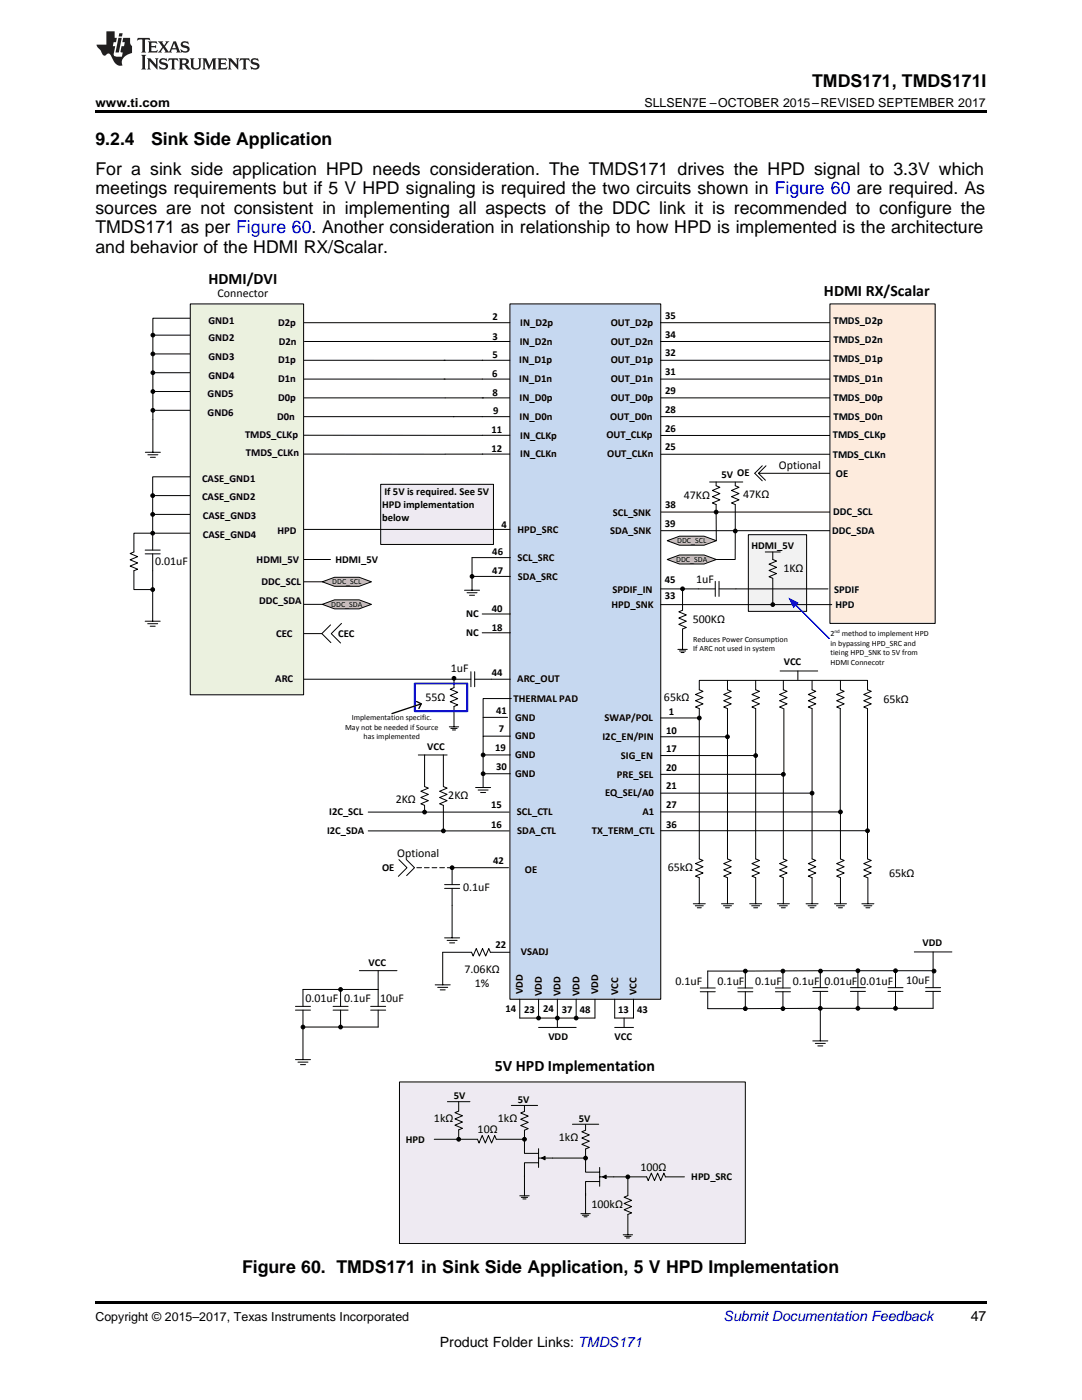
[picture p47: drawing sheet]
<svg xmlns="http://www.w3.org/2000/svg" width="216mm" height="279mm" viewBox="0 0 216 279" stroke-linecap="round" stroke-linejoin="round" font-family="sans-serif">
<defs><g id="words">
<g font-size="3.5">
<text x="162.1" y="17.3">TMDS171, TMDS171I</text>
<text x="19" y="28.9">9.2.4</text>
<text x="30.1" y="28.9">Sink Side Application</text>
<text x="19" y="34.9">For a sink side application HPD needs consideration. The TMDS171 drives the HPD signal to 3.3V which</text>
<text x="19" y="38.8">meetings requirements but if 5 V HPD signaling is required the two circuits shown in Figure 60 are required. As</text>
<text x="19" y="42.7">sources are not consistent in implementing all aspects of the DDC link it is recommended to configure the</text>
<text x="19" y="46.5">TMDS171 as per Figure 60. Another consideration in relationship to how HPD is implemented is the architecture</text>
<text x="19" y="50.4">and behavior of the HDMI RX/Scalar.</text>
<text x="48.3" y="254">Figure 60. TMDS171 in Sink Side Application, 5 V HPD Implementation</text>
</g>
<g font-size="3.2">
<text x="41.6" y="56.7">HDMI/DVI</text>
<text x="164.4" y="59">HDMI RX/Scalar</text>
<text x="98.7" y="213.8">5V HPD Implementation</text>
</g>
<text font-size="2.8" fill="#0000c8" x="144.4" y="263.6">Submit Documentation Feedback</text>
<g font-size="2.8">
<text x="193.7" y="263.6">47</text>
<text x="87.8" y="268.9">Product Folder Links: TMDS171</text>
</g>
<g font-size="2.5">
<text x="19" y="21.4">www.ti.com</text>
<text x="128.6" y="21.4">SLLSEN7E –OCTOBER 2015–REVISED SEPTEMBER 2017</text>
<text x="19" y="263.6">Copyright © 2015–2017, Texas Instruments Incorporated</text>
</g>
<g font-size="2.4">
<text x="43.4" y="59.3">Connector</text>
<text x="155.4" y="93.6">Optional</text>
<text x="136.4" y="99.5">47&lt;Q</text>
<text x="148.3" y="99.5">47&lt;Q</text>
<text x="30.9" y="112.7">0.01uF</text>
<text x="138.9" y="116.3">1uF</text>
<text x="156.3" y="114.1">1&lt;Q</text>
<text x="138.2" y="124.3">500&lt;Q</text>
<text x="89.9" y="134.2">1uF</text>
<text x="84.9" y="139.8">55Q</text>
<text x="132.5" y="139.9">65lQ</text>
<text x="176.3" y="140.4">65lQ</text>
<text x="79" y="160.3">2&lt;Q</text>
<text x="89.5" y="159.5">2&lt;Q</text>
<text x="79.3" y="171.1">Optional</text>
<text x="133.2" y="173.9">65lQ</text>
<text x="92.4" y="177.8">0.1uF</text>
<text x="177.4" y="174.9">65lQ</text>
<text x="92.7" y="194.1">7.06&lt;Q</text>
<text x="94.8" y="196.9">1%</text>
<text x="134.8" y="196.6">0.1uF</text>
<text x="143.2" y="196.6">0.1uF</text>
<text x="150.7" y="196.6">0.1uF</text>
<text x="158.2" y="196.6">0.1uF</text>
<text x="164.5" y="196.6">0.01uF</text>
<text x="171.6" y="196.6">0.01uF</text>
<text x="180.8" y="196.3">10uF</text>
<text x="60.9" y="200">0.01uF</text>
<text x="68.7" y="200">0.1uF</text>
<text x="75.8" y="200">10uF</text>
<text x="86.6" y="223.9">1lQ</text>
<text x="95.3" y="226">10Q</text>
<text x="99.3" y="223.9">1lQ</text>
<text x="111.5" y="227.7">1lQ</text>
<text x="127.8" y="233.7">100Q</text>
<text x="118" y="241">100lQ</text>
</g>
<g font-size="2.1">
<text x="41.6" y="64.7">GND1</text>
<text x="55.5" y="65">D2p</text>
<text x="98.3" y="63.9">2</text>
<text x="103.8" y="65">IN_D2p</text>
<text x="121.9" y="65">OUT_D2p</text>
<text x="132.7" y="63.7">35</text>
<text x="166.3" y="64.7">TMDS_D2p</text>
<text x="41.6" y="71.8">GND3</text>
<text x="41.6" y="68">GND2</text>
<text x="55.6" y="68.8">D2n</text>
<text x="98.3" y="67.8">3</text>
<text x="98.3" y="71.4">5</text>
<text x="103.7" y="68.8">IN_D2n</text>
<text x="121.9" y="68.8">OUT_D2n</text>
<text x="132.7" y="71.1">32</text>
<text x="132.7" y="67.5">34</text>
<text x="166.3" y="68.4">TMDS_D2n</text>
<text x="41.6" y="75.5">GND4</text>
<text x="55.5" y="72.5">D1p</text>
<text x="55.5" y="76.3">D1n</text>
<text x="98.2" y="75.2">6</text>
<text x="103.6" y="72.5">IN_D1p</text>
<text x="103.6" y="76.3">IN_D1n</text>
<text x="121.9" y="76.3">OUT_D1n</text>
<text x="121.9" y="72.5">OUT_D1p</text>
<text x="132.7" y="74.8">31</text>
<text x="166.3" y="72.2">TMDS_D1p</text>
<text x="166.3" y="76.2">TMDS_D1n</text>
<text x="41.4" y="83.1">GND6</text>
<text x="41.4" y="79.3">GND5</text>
<text x="55.3" y="83.7">D0n</text>
<text x="55.5" y="80">D0p</text>
<text x="98.3" y="79">8</text>
<text x="98.4" y="82.7">9</text>
<text x="103.7" y="80">IN_D0p</text>
<text x="103.7" y="83.8">IN_D0n</text>
<text x="121.7" y="83.7">OUT_D0n</text>
<text x="121.9" y="80">OUT_D0p</text>
<text x="132.7" y="82.4">28</text>
<text x="132.7" y="78.6">29</text>
<text x="166.3" y="80">TMDS_D0p</text>
<text x="166.3" y="83.7">TMDS_D0n</text>
<text x="48.9" y="87.5">TMDS_CLKp</text>
<text x="98" y="86.5">11</text>
<text x="103.8" y="87.5">IN_CLKp</text>
<text x="121" y="87.5">OUT_CLKp</text>
<text x="132.7" y="89.9">25</text>
<text x="132.7" y="86.2">26</text>
<text x="166.2" y="87.5">TMDS_CLKp</text>
<text x="49.1" y="91">TMDS_CLKn</text>
<text x="98" y="90.2">12</text>
<text x="103.8" y="91.3">IN_CLKn</text>
<text x="121.2" y="91.3">OUT_CLKn</text>
<text x="144" y="95.3">5V OE</text>
<text x="166.2" y="91.4">TMDS_CLKn</text>
<text x="166.8" y="95.2">OE</text>
<text x="40.3" y="96.1">CASE_GND1</text>
<text x="40.3" y="99.9">CASE_GND2</text>
<text x="76.2" y="101.4">HPD implementation</text>
<text x="76.7" y="98.8">If 5V is required. See 5V</text>
<text x="132.7" y="101.4">38</text>
<text x="40.5" y="103.6">CASE_GND3</text>
<text x="40.5" y="107.4">CASE_GND4</text>
<text x="55.4" y="106.6">HPD</text>
<text x="76.2" y="103.9">below</text>
<text x="100.1" y="105.3">4</text>
<text x="103.3" y="106.4">HPD_SRC</text>
<text x="121.7" y="106.6">SDA_SNK</text>
<text x="122.3" y="102.9">SCL_SNK</text>
<text x="132.6" y="105.2">39</text>
<text x="166.1" y="106.5">DDC_SDA</text>
<text x="166.2" y="102.8">DDC_SCL</text>
<text x="51.2" y="112.3">HDMI_5V</text>
<text x="67" y="112.3">HDMI_5V</text>
<text x="98.2" y="110.8">46</text>
<text x="103.3" y="111.9">SCL_SRC</text>
<text x="150" y="109.6">HDMI_5V</text>
<text x="52.2" y="116.8">DDC_SCL</text>
<text x="98.2" y="114.6">47</text>
<text x="103.3" y="115.7">SDA_SRC</text>
<text x="122.2" y="118.3">SPDIF_IN</text>
<text x="132.6" y="119.5">33</text>
<text x="132.6" y="116.4">45</text>
<text x="166.5" y="118.3">SPDIF</text>
<text x="51.7" y="120.5">DDC_SDA</text>
<text x="93" y="123.2">NC</text>
<text x="98.1" y="125.9">18</text>
<text x="98.1" y="122.1">40</text>
<text x="122" y="121.3">HPD_SNK</text>
<text x="166.7" y="121.3">HPD</text>
<text x="55.1" y="127.1">CEC</text>
<text x="67.5" y="127.1">CEC</text>
<text x="93" y="127">NC</text>
<text x="54.9" y="136.2">ARC</text>
<text x="98.1" y="134.9">44</text>
<text x="103.2" y="136.2">ARC_OUT</text>
<text x="156.4" y="132.6">VCC</text>
<text x="99" y="142.4">41</text>
<text x="102.5" y="140">THERMAL PAD</text>
<text x="102.8" y="143.8">GND</text>
<text x="120.6" y="143.9">SWAP/POL</text>
<text x="133.5" y="142.7">1</text>
<text x="85.3" y="149.7">VCC</text>
<text x="98.8" y="149.9">19</text>
<text x="99.5" y="146.2">7</text>
<text x="102.8" y="147.6">GND</text>
<text x="120.2" y="147.7">I2C_EN/PIN</text>
<text x="132.9" y="146.4">10</text>
<text x="99" y="153.7">30</text>
<text x="102.8" y="151.3">GND</text>
<text x="102.8" y="155.1">GND</text>
<text x="123.1" y="155.2">PRE_SEL</text>
<text x="123.9" y="151.4">SIG_EN</text>
<text x="132.9" y="150.1">17</text>
<text x="132.9" y="153.8">20</text>
<text x="98" y="161.2">15</text>
<text x="120.7" y="158.9">EQ_SEL/A0</text>
<text x="132.9" y="161.3">27</text>
<text x="132.9" y="157.5">21</text>
<text x="65.3" y="166.5">I2C_SDA</text>
<text x="65.7" y="162.7">I2C_SCL</text>
<text x="98" y="165.3">16</text>
<text x="103.1" y="162.7">SCL_CTL</text>
<text x="103.2" y="166.5">SDA_CTL</text>
<text x="118.1" y="166.4">TX_TERM_CTL</text>
<text x="128.2" y="162.7">A1</text>
<text x="132.9" y="165.2">36</text>
<text x="76.2" y="173.8">OE</text>
<text x="98.4" y="172.4">42</text>
<text x="104.7" y="174.2">OE</text>
<text x="98.9" y="189.3">22</text>
<text x="103.9" y="190.7">VSADJ</text>
<text x="184.1" y="188.8">VDD</text>
<text x="73.5" y="192.8">VCC</text>
<text x="100.9" y="202">14</text>
<text x="104.3" y="198.4" transform="rotate(-90 104.3 198.4)">VDD</text>
<text x="104.6" y="202.1">23</text>
<text x="108.1" y="198.8" transform="rotate(-90 108.1 198.8)">VDD</text>
<text x="108.4" y="202">24</text>
<text x="111.9" y="198.8" transform="rotate(-90 111.9 198.8)">VDD</text>
<text x="112.1" y="202.1">37 48</text>
<text x="115.6" y="198.8" transform="rotate(-90 115.6 198.8)">VDD</text>
<text x="119.4" y="198.4" transform="rotate(-90 119.4 198.4)">VDD</text>
<text x="123.3" y="198.5" transform="rotate(-90 123.3 198.5)">VCC</text>
<text x="123.4" y="202.1">13</text>
<text x="127" y="198.5" transform="rotate(-90 127 198.5)">VCC</text>
<text x="127.1" y="202.1">43</text>
<text x="109.4" y="207.6">VDD</text>
<text x="122.6" y="207.6">VCC</text>
<text x="90.5" y="219.4">5V</text>
<text x="103.3" y="220.2">5V</text>
<text x="115.5" y="223.9">5V</text>
<text x="81" y="228.1">HPD</text>
<text x="137.9" y="235.5">HPD_SRC</text>
</g>
<g font-size="1.6">
<text x="134.9" y="112.1">DDC_SDA</text>
<text x="135.1" y="108.4">DDC_SCL</text>
<text x="66.3" y="116.6">DDC_SCL</text>
<text x="66.1" y="121.1">DDC_SDA</text>
<text x="138.3" y="128">Reduces Power Consumption</text>
<text x="138.3" y="130">If ARC not used in system</text>
<text x="165.7" y="127">2</text>
<text x="165.7" y="128.9">in bypassing HPD_SRC and</text>
<text x="165.7" y="130.8">tieing HPD_SNK to 5V from</text>
<text x="168" y="127">method to implement HPD</text>
<text x="165.7" y="132.7">HDMI Connecotr</text>
<text x="70.2" y="143.7">Implementation specific.</text>
<text x="68.9" y="145.6">May not be needed if Source</text>
<text x="72.5" y="147.5">has implemented</text>
</g>
<text font-size="1" x="166.5" y="126.2">nd</text>
</g></defs>
<path d="M19 259.7h177.8v.5h-177.8z" fill="#000"/>
<path d="M149.3 106.7h11.6v15.3h-11.6z" fill-rule="evenodd" fill="#f2f2f2"/>
<path d="M59.9 111.7h6M59.9 116.1h4.4M149.3 106.7h11.6v15.3h-11.6zM59.9 120.6h4.4" fill="none" stroke="#000" stroke-width=".2"/>
<path d="M76 96.7h22.5v12h-22.5z" fill-rule="evenodd" fill="#eeeaf2"/>
<path d="M96.2 79.4h5.5M76 96.7h22.5v12h-22.5zM96.2 83.2h5.5M131.6 102.2h34M131.6 105.9h34M88.7 177.3h3M88.7 176.5h3M90.2 173.2v3.3M90.2 177.3v3.4M94.1 190l.3 .8 .6-1.5 .7 1.5 .6-1.5 .6 1.5 .6-1.5 .3 .7" fill="none" stroke="#000" stroke-width=".2"/>
<path d="M101.7 60.7h30.1v138.7h-30.1z" fill-rule="evenodd" fill="#c6d8f0"/>
<g fill="none" stroke="#000" stroke-width=".2">
<path d="M30.5 66.9h7.5M30.5 70.6h7.5M30.5 74.4h7.5M30.5 78.1h7.5M38 63.5h-7.5v26.8M60.5 75.7h28.3M60.6 64.4h41.1M60.7 71.9h28.1M60.7 79.4h28.1M60.7 68.2h28.1M96.2 68.2h5.5M96.2 71.9h5.5"/>
<path d="M96.2 75.7h5.5M101.7 60.7h30.1v138.7h-30.1zM131.8 64.4h33.8M131.8 68.2h33.7M131.8 71.9h33.8M131.8 75.7h33.8M131.9 79.4h33.7M29 90.3h3M29.5 90.8h2M30 91.3h1M30.5 98.9h7.5M30.5 81.9h7.5"/>
<path d="M38 95.2h-7.5v11.2M60.5 83.2h30.1M60.5 86.9h28.2M60.6 90.6h28.2M96.2 86.9h5.5M96.2 90.6h5.5M131.9 83.2h33.7M131.9 90.7h33.7M131.9 86.9h33.7M141.6 96.2h6.6M142.9 96.2v.7l.7 .4-1.5 .6 1.5 .6-1.5 .6 1.5 .7-1.5 .6 .8 .3v1.5M146.7 96.2v.7l.8 .4-1.5 .6 1.5 .6-1.5 .6 1.5 .7-1.5 .6 .7 .3v5.3"/>
<path d="M151.3 94.5l1.4 1.3M152.1 93l-1.5 1.5 1.5 1.5M152.8 93l-1.5 1.5h14.3M29 110.5h3M29 109.8h3M30.5 106.4h-3.8v3.8l-.7 .3 1.5 .6-1.5 .6 1.5 .6-1.5 .7 1.5 .6-.8 .3v3.8h3.8M30.5 106.4v3.4M30.5 110.5v13.5M30.5 102.7h7.5M30.5 106.4h7.5M94.2 111.3h7.6M94.2 115h7.6"/>
<path d="M131.8 117.5h10.9M142.7 116v3M143.5 116v3M143.5 117.5h21.7M29 124h3M29.5 124.5h2M30 125h1M60.6 135.6h33.4M64.2 126.4l1.8 1.8M66 124.7l-1.8 1.7h-3.7M68.1 124.4l-2 2.1 1.9 1.8M90.6 135.4v1.8l-.8 .4 1.5 .6-1.5 .6 1.5 .6-1.5 .7 1.5 .6-.7 .3v4.1"/>
<path d="M94 134.1v3M94.7 134.1v3M94.7 135.6h7.1M102 139.4h-5.6v7.5M145.2 135.8v1.9l.7 .3-1.5 .6 1.5 .6-1.5 .6 1.5 .7-1.5 .6 .8 .3v5.6h-13.4M150.8 135.8v1.9l.7 .3-1.5 .6 1.5 .6-1.5 .6 1.5 .7-1.5 .6 .8 .3v9.4h-19M155.7 133.9h7.5M156.3 135.8v1.9l.8 .3-1.5 .6 1.5 .6-1.5 .6 1.5 .7-1.5 .6 .7 .3M159.2 133.9v1.8M162 135.8v1.9l.8 .3-1.5 .6 1.5 .6-1.5 .6 1.5 .7-1.5 .6 .7 .3v16.9h-30.2M167.7 135.8v1.9l.8 .3-1.6 .6 1.6 .6-1.6 .6 1.6 .7-1.6 .6 .8 .3M83.5 150.7h5.7"/>
<path d="M84.7 150.7v6.3l.8 .3-1.5 .6 1.5 .6-1.5 .7 1.5 .6-1.5 .6 .7 .3v1.4M88.5 150.7v6.3l.7 .3-1.5 .6 1.5 .6-1.5 .7 1.5 .6-1.5 .6 .8 .3v5.1M89.6 145.1h1.9M90 145.4h1.2M90.3 145.7h.6M94.9 157.2h3M95.4 157.7h2M95.9 158.2h1M96.4 150.7h5.4M96.4 150.7v6.5M96.4 154.4h5.4M96.4 143.2h4.9"/>
<path d="M101.8 146.9h-5.4v3.8M131.8 143.3h7.7v-1.9l-.7-.3 1.5-.6-1.5-.7 1.5-.6-1.5-.6 1.5-.6-.8-.3v-1.9h33.6v1.9l.8 .3-1.5 .6 1.5 .6-1.5 .6 1.5 .7-1.5 .6 .7 .3v24.4h-41.3M139.5 143.3v28.1l.8 .3-1.5 .7 1.5 .6-1.5 .6 1.5 .6-1.5 .7 .7 .3v5.2M145.2 147v24.4l.7 .3-1.5 .7 1.5 .6-1.5 .6 1.5 .6-1.5 .7 .8 .3v5.2M150.8 150.8v20.6l.7 .3-1.5 .7 1.5 .6-1.5 .6 1.5 .6-1.5 .7 .8 .3v5.2M156.3 154.5v16.9l.8 .3-1.5 .7 1.5 .6-1.5 .6 1.5 .6-1.5 .7 .7 .3v5.2M156.4 141.4v13.1h-24.6M162 158.3v13.1l.8 .3-1.5 .7 1.5 .6-1.5 .6 1.5 .6-1.5 .7 .7 .3v5.2M167.7 141.4v20.6h-35.9M73.5 162.1h28.1M73.5 165.8h28.1M90.2 173.2h11.3"/>
<path d="M167.7 162v9.4l.8 .3-1.6 .7 1.6 .6-1.6 .6 1.6 .6-1.6 .7 .8 .3v5.2M173.1 165.8v5.6l.8 .3-1.5 .7 1.5 .6-1.5 .6 1.5 .6-1.5 .7 .7 .3M173.2 175.2v5.2M68 197.5v3.3M71.7 193.7h7.5M75.5 197.5h-15v3.3M75.5 193.7v7.1M86.8 196.5h3M87.3 197h2M87.8 197.5h1M88.7 187.2h3M89.2 187.7h2"/>
<path d="M89.7 188.2h1M90.2 180.7v6.5M94.1 190h-5.8v6.5M97.8 190h3.9M103.7 199.4v3.8h15v-3.8M107.5 199.4v3.8M111.2 199.4v5.6M115 199.4v3.8M122.7 199.4v3.8h3.7v-3.8M138.3 180.4h2.4M138.7 180.8h1.6M139.1 181.2h.8"/>
<path d="M144 180.4h2.4M144.4 180.8h1.6M144.8 181.2h.8M149.6 180.4h2.4M150 180.8h1.6M150.4 181.2h.8M155.1 180.4h2.4M155.5 180.8h1.6M155.9 181.2h.8M160.8 180.4h2.4M161.2 180.8h1.6M161.6 181.2h.8"/>
<path d="M166.5 180.4h2.4M166.9 180.8h1.6M167.3 181.2h.8M172 180.4h2.4M172.4 180.8h1.6M172.8 181.2h.8M59 201.6h3M59 200.8h3M59 211.5h3M59.5 212h2M60 212.5h1M60.5 201.6v9.9"/>
<path d="M66.5 201.6h3M66.5 200.8h3M68 201.6v3.4M74 201.6h3M74 200.8h3M75.5 201.6v3.4h-15M107.5 205h7.5M122.7 205h3.7M124.5 203.2v1.8"/>
<circle cx="30.5" cy="70.6" r=".38"/>
<circle cx="30.5" cy="78.1" r=".38"/>
<circle cx="30.5" cy="74.4" r=".38"/>
<circle cx="30.5" cy="66.9" r=".38"/>
<circle cx="30.5" cy="98.9" r=".38"/>
<circle cx="30.5" cy="81.9" r=".38"/>
<circle cx="30.5" cy="117.7" r=".38"/>
<circle cx="30.5" cy="106.4" r=".38"/>
<circle cx="30.5" cy="102.7" r=".38"/>
<circle cx="142.9" cy="102.2" r=".37"/>
<circle cx="146.7" cy="106" r=".37"/>
<circle cx="90.6" cy="135.4" r=".37"/>
<circle cx="96.4" cy="150.7" r=".37"/>
<circle cx="96.4" cy="154.4" r=".37"/>
<circle cx="139.5" cy="143.3" r=".37"/>
<circle cx="145.2" cy="147" r=".37"/>
<circle cx="150.8" cy="150.8" r=".38"/>
<circle cx="156.3" cy="154.5" r=".37"/>
<circle cx="162" cy="158.3" r=".37"/>
<circle cx="84.7" cy="162.1" r=".38"/>
<circle cx="88.5" cy="165.8" r=".38"/>
<circle cx="90.2" cy="173.2" r=".38"/>
<circle cx="167.7" cy="162" r=".38"/>
<circle cx="173.1" cy="165.8" r=".38"/>
<circle cx="68" cy="197.5" r=".37"/>
<circle cx="60.5" cy="205" r=".38"/>
<circle cx="68" cy="205" r=".38"/>
<circle cx="107.5" cy="203.2" r=".38"/>
<circle cx="111.2" cy="203.2" r=".38"/>
<circle cx="115" cy="203.2" r=".38"/>
</g>
<g fill="#000">
<circle cx="30.5" cy="70.6" r=".38"/>
<circle cx="30.5" cy="78.1" r=".38"/>
<circle cx="30.5" cy="74.4" r=".38"/>
<circle cx="30.5" cy="66.9" r=".38"/>
<circle cx="30.5" cy="98.9" r=".38"/>
<circle cx="30.5" cy="81.9" r=".38"/>
<circle cx="30.5" cy="117.7" r=".38"/>
<circle cx="30.5" cy="106.4" r=".38"/>
<circle cx="30.5" cy="102.7" r=".38"/>
<circle cx="142.9" cy="102.2" r=".37"/>
<circle cx="146.7" cy="106" r=".37"/>
<circle cx="90.6" cy="135.4" r=".37"/>
<circle cx="96.4" cy="150.7" r=".37"/>
<circle cx="96.4" cy="154.4" r=".37"/>
<circle cx="139.5" cy="143.3" r=".37"/>
<circle cx="145.2" cy="147" r=".37"/>
<circle cx="150.8" cy="150.8" r=".38"/>
<circle cx="156.3" cy="154.5" r=".37"/>
<circle cx="162" cy="158.3" r=".37"/>
<circle cx="84.7" cy="162.1" r=".38"/>
<circle cx="88.5" cy="165.8" r=".38"/>
<circle cx="90.2" cy="173.2" r=".38"/>
<circle cx="167.7" cy="162" r=".38"/>
<circle cx="173.1" cy="165.8" r=".38"/>
<circle cx="68" cy="197.5" r=".37"/>
<circle cx="60.5" cy="205" r=".38"/>
<circle cx="68" cy="205" r=".38"/>
<circle cx="107.5" cy="203.2" r=".38"/>
<circle cx="111.2" cy="203.2" r=".38"/>
<circle cx="115" cy="203.2" r=".38"/>
</g>
<path d="M165.6 60.7h21v63.7h-21z" fill-rule="evenodd" fill="#fdebdd"/>
<path d="M165.6 60.7h21v63.7h-21zM60.6 105.7h41.2M131.8 120.7h34.2M79.6 171.6l1.6 1.6-1.7 1.7M81.1 171.5l1.6 1.7-1.6 1.5" fill="none" stroke="#000" stroke-width=".2"/>
<path d="M90.2 173.2h-7.5" fill="none" stroke="#000" stroke-width=".2" stroke-dasharray="1 .6"/>
<path d="M79.7 215.9h69v32.3h-69z" fill-rule="evenodd" fill="#eeeaf2"/>
<g fill="none" stroke="#000" stroke-width=".2">
<path d="M92.7 117.8h3M93.2 118.3h2M93.7 118.8h1M94.2 111.3v6.5M139.7 197.9h3M139.7 197.2h3M141.2 197.9v3.4h7.5M147.2 197.9h3M147.2 197.2h3M148.7 193.8v3.4M148.7 197.9v3.4M148.7 193.8h-7.5v3.4"/>
<path d="M154.7 197.9h3M154.7 197.2h3M156.2 193.8v3.4M156.2 197.9v3.4M162.2 197.9h3M162.2 197.1h3M163.7 193.7v3.4M163.7 197.9v9.8M163.7 193.7h22.5M163.7 193.7l-15 .1M169.7 197.9h3M169.7 197.1h3"/>
<path d="M171.2 193.7v3.4M171.2 197.9v3.3M177.2 197.9h3M177.2 197.1h3M178.7 193.7v3.4M178.7 197.9v3.3M182.4 190h7.5M184.7 197.9h3M184.7 197.1h3M186.2 190v7.1M186.2 197.9v3.3l-37.5 .1M79.7 215.9h69v32.3h-69z"/>
<path d="M89.3 219.9h4.5M91.5 219.9v1.8l-.7 .4 1.5 .6-1.5 .6 1.5 .6-1.5 .7 1.5 .6-.8 .3v1.9M162.2 207.7h3M162.7 208.2h2M163.2 208.7h1M86.6 227.4h8.7l.3 .7 .6-1.5 .6 1.5 .7-1.5 .6 1.5 .6-1.5 .3 .8h5.7M102 220.6h5.3M104.7 220.7v1.1l-.8 .3 1.5 .6-1.5 .7 1.5 .6-1.5 .6 1.5 .6-.7 .4v1.8M104.7 227.4v2.8h2.8M107.5 232.1h-2.8v2.8M107.5 231.1h9.3M107.5 229.2v3.8"/>
<path d="M108.1 231.1l.7-.3v.7zM114.2 224.4h5.3M116.8 224.4v1.2l-.7 .3 1.5 .6-1.5 .6 1.5 .6-1.5 .7 1.5 .6-.8 .3v1.8M116.8 231.1v2.8h2.9M116.8 238.1v4.1M119.7 235.8h-2.9v2.8M119.7 234.9h9.3l.3 .7 .7-1.5 .6 1.5 .6-1.5 .6 1.5 .7-1.5 .3 .8h3.8M119.7 233v3.7M120.2 234.9l.7-.4v.7zM125.3 234.9v3.7l-.8 .3 1.5 .7-1.5 .6 1.5 .6-1.5 .6 1.5 .7-.7 .3v4M115.9 242.2h1.9M116.2 242.5h1.3"/>
<path d="M116.5 242.8h.7M124.3 246.4h1.9M124.7 246.7h1.2M125 247.1h.6"/>
<circle cx="94.2" cy="115" r=".38"/>
<circle cx="148.7" cy="193.8" r=".38"/>
<circle cx="156.2" cy="193.8" r=".37"/>
<circle cx="163.7" cy="193.8" r=".37"/>
<circle cx="171.2" cy="193.7" r=".38"/>
<circle cx="178.7" cy="193.7" r=".37"/>
<circle cx="186.4" cy="193.8" r=".38"/>
<circle cx="148.7" cy="201.3" r=".38"/>
<circle cx="156.2" cy="201.3" r=".38"/>
<circle cx="163.7" cy="201.2" r=".38"/>
<circle cx="171.2" cy="201.2" r=".38"/>
<circle cx="178.7" cy="201.2" r=".38"/>
<circle cx="91.5" cy="227.4" r=".38"/>
<circle cx="104.7" cy="227.4" r=".37"/>
<circle cx="116.8" cy="231.1" r=".38"/>
<circle cx="125.3" cy="234.9" r=".38"/>
</g>
<g fill="#000">
<path d="M108.1 231.1l.7-.3v.7z" fill-rule="evenodd"/>
<path d="M120.2 234.9l.7-.4v.7z" fill-rule="evenodd"/>
<circle cx="94.2" cy="115" r=".38"/>
<circle cx="148.7" cy="193.8" r=".38"/>
<circle cx="156.2" cy="193.8" r=".37"/>
<circle cx="163.7" cy="193.8" r=".37"/>
<circle cx="171.2" cy="193.7" r=".38"/>
<circle cx="178.7" cy="193.7" r=".37"/>
<circle cx="186.4" cy="193.8" r=".38"/>
<circle cx="148.7" cy="201.3" r=".38"/>
<circle cx="156.2" cy="201.3" r=".38"/>
<circle cx="163.7" cy="201.2" r=".38"/>
<circle cx="171.2" cy="201.2" r=".38"/>
<circle cx="178.7" cy="201.2" r=".38"/>
<circle cx="91.5" cy="227.4" r=".38"/>
<circle cx="104.7" cy="227.4" r=".37"/>
<circle cx="116.8" cy="231.1" r=".38"/>
<circle cx="125.3" cy="234.9" r=".38"/>
</g>
<path d="M82.7 136.4h10.6v5.5h-10.6z" fill="none" stroke="#00f" stroke-width=".4"/>
<path d="M83.1 140l1 .5-.5 .9M84.1 140.5l-5.9 1.9" fill="none" stroke="#000" stroke-width=".26"/>
<path d="M64.3 116.1l2.5-.9h4.9l2.4 .9-2.4 .9h-4.9z" fill-rule="evenodd" fill="#e5b9b5"/>
<path d="M64.3 116.1l2.5-.9h4.9l2.4 .9-2.4 .9h-4.9z" fill="none" stroke="#000" stroke-width=".2"/>
<path d="M64.3 120.6l2.5-.9h4.9l2.4 .9-2.4 .9h-4.9z" fill-rule="evenodd" fill="#e5b9b5"/>
<path d="M64.3 120.6l2.5-.9h4.9l2.4 .9-2.4 .9h-4.9z" fill="none" stroke="#000" stroke-width=".2"/>
<path d="M133.1 107.9l2.5-.9h4.9l2.4 .9-2.4 .9h-4.9z" fill-rule="evenodd" fill="#e5b9b5"/>
<path d="M133.1 107.9l2.5-.9h4.9l2.4 .9-2.4 .9h-4.9z" fill="none" stroke="#000" stroke-width=".2"/>
<path d="M133.1 111.7l2.5-.9h4.9l2.4 .9-2.4 .9h-4.9z" fill-rule="evenodd" fill="#e5b9b5"/>
<g fill="none" stroke="#000" stroke-width=".2">
<path d="M133.1 111.7l2.5-.9h4.9l2.4 .9-2.4 .9h-4.9zM136.2 117.5v4.3l-.8 .3 1.5 .6-1.5 .6 1.5 .7-1.5 .6 1.5 .6-.7 .3v4.1M142.9 102.2v5.7M146.7 106v5.7h-3.8M152.7 110.2h3M154.2 110.2v1.5l.7 .3-1.5 .6 1.5 .6-1.5 .6 1.5 .7-1.5 .6 .8 .3v5.3M135.3 129.6h1.8M135.6 129.9h1.2M135.9 130.2h.6"/>
<circle cx="136.2" cy="117.5" r=".38"/>
<circle cx="154.2" cy="120.7" r=".37"/>
</g>
<g fill="#000">
<circle cx="136.2" cy="117.5" r=".38"/>
<circle cx="154.2" cy="120.7" r=".37"/>
</g>
<path d="M158.7 120.7l6.7 6.7" fill="none" stroke="#00f" stroke-width=".26"/>
<path d="M157.3 119.2l2.1 1.1-1.1 1z" fill="#00f"/>
<path d="M38 60.7h22.6v78h-22.6z" fill-rule="evenodd" fill="#ebf1df"/>
<g fill="none" stroke="#000" stroke-width=".2">
<path d="M38 60.7h22.6v78h-22.6zM88.6 71.9h7.7M88.6 75.7h7.7M88.8 68.2h7.5M88.8 79.4h7.7M88.8 86.9h7.5M88.8 90.6h7.5M90.5 83.2h5.8M96.2 122.5h5.6M96.2 126.3h5.6M103.7 238.6h1.9M104 239h1.3"/>
<path d="M104.3 239.3h.7M104.7 234.6v4"/>
</g>
<path d="M19 22h177.8v.5h-177.8z" fill="#000"/>
<g fill="#231f20">
<path d="M27.5 7.6l-.1 .5 .4-.2h.6v.1v2.1l-.2 .4h1l-.3-.4v-2.1l.1-.1h.5l.5 .2-.2-.5zM29.5 8.3l.2 .3v1.5l-.2 .4h1.8l.2-.6a1.04 1.04 0 0 1-1.3 .2v-.7h.6l.3 .2v-.6l-.3 .2h-.6v-.6l.8-.1 .4 .3-.2-.5zM31.5 8.3l.9 1.1-.9 1.1h.8l-.2-.2 .5-.7 .4 .7-.2 .2h1.5l-.1-.2 .1-.4h.9l.1 .4-.2 .2h1l-.3-.3-.7-1.9h-.5l-.9 2-.8-1 .9-1h-.8l.1 .3-.3 .5-.4-.6 .2-.2zM34.7 8.6l.4 1h-.7zM36.3 8.4a.63 .63 0 0 0-.2 .7 .63 .63 0 0 0 .6 .4l.6 .2 .1 .2a.75 .75 0 0 1-.7 .4 .75 .75 0 0 1-.6-.5l.1 .7 .1-.1a1.11 1.11 0 0 0 1.5-.6 1.13 1.13 0 0 0-1.2-.8l-.1-.4a1.04 1.04 0 0 1 1.2 .2l-.2-.5-.1 .1-.5-.2zM28.2 10.9l.2 .4v2.2l-.2 .4h1l-.3-.4v-2.2l.3-.4zM29.3 11.6l.3 .4v1.5l-.3 .4h.8l-.2-.4v-1.3l1.5 1.7v-1.9l.2-.4h-.7l.2 .4v.9l-1.1-1.3zM32 11.8a.62 .62 0 0 0-.2 .7 .62 .62 0 0 0 .6 .4l.6 .1 .1 .3a.76 .76 0 0 1-.7 .3 .76 .76 0 0 1-.6-.4l.1 .7 .1-.1a1.11 1.11 0 0 0 1.5-.6 1.13 1.13 0 0 0-1.2-.8l-.1-.4a1.04 1.04 0 0 1 1.2 .2l-.2-.6-.1 .1-.5-.1zM33.7 11.6l-.2 .6a.61 .61 0 0 1 .8-.3v1.6l-.2 .4h.9l-.2-.4v-1.6a.63 .63 0 0 1 .8 .3l-.2-.6zM35.6 11.6l.3 .4v1.5l-.3 .4h1l-.2-.2v-.8l.5 .2a.76 .76 0 0 0 1.2 .7l-1-1a.58 .58 0 0 0 .6-.5 .58 .58 0 0 0-.5-.6zM36.4 11.9h.1a.45 .45 0 0 1 .5 .1 .45 .45 0 0 1 .1 .5l-.7 .2zM37.9 11.6l.2 .2a2.17 2.17 0 0 0 .3 1.9 .99 .99 0 0 0 1.6-.6v-1.1l.2-.4h-.7l.2 .2a1.92 1.92 0 0 1-.2 1.8 .6 .6 0 0 1-.9-.5v-1.1l.2-.4zM40.4 11.6l.2 .4v1.5l-.2 .4h.7l-.2-.4v-1.4l.8 1.8 .8-1.8v1.4l-.2 .4h.9l-.2-.4v-1.5l.2-.4h-.8l-.6 1.5-.6-1.5zM43.4 11.6l.2 .4v1.5l-.2 .4h1.8l.2-.6a1.04 1.04 0 0 1-1.3 .1v-.6h.5l.4 .2v-.6l-.4 .2h-.5v-.7h.8l.3 .3-.1-.6zM45.5 11.6l.2 .4v1.5l-.2 .4h.7l-.2-.4v-1.3l1.5 1.7v-1.9l.2-.4h-.7l.2 .4v.9l-1.1-1.3zM47.9 11.6l-.1 .6a.61 .61 0 0 1 .8-.3v1.6l-.3 .4h1l-.3-.4 .1-1.6a.63 .63 0 0 1 .7 .3l-.1-.6zM50.2 11.8a.62 .62 0 0 0-.2 .7 .62 .62 0 0 0 .6 .4l.6 .1 .2 .3a.76 .76 0 0 1-.8 .3 .76 .76 0 0 1-.6-.4l.1 .7 .2-.1a1.11 1.11 0 0 0 1.5-.6 1.13 1.13 0 0 0-1.3-.8l-.1-.4a1.04 1.04 0 0 1 1.2 .2l-.1-.6-.2 .1-.5-.1z"/>
<path d="M21.2 6.3v2.6h-1.9l.1 .4 .7 .9a.91 .91 0 0 0 1 .8 .56 .56 0 0 1 .5-.3 .56 .56 0 0 1 .5 .3l.4 .8a1.53 1.53 0 0 0 1.9 1.2 1.54 1.54 0 0 1 1-2.1l.9-.3v-1.4a1.52 1.52 0 0 1-.3-1.6h-1.4l-.2 .8h.5l-.2 .8h-.4l-.2 1v.2l.4 .1-.2 .8a1.93 1.93 0 0 1-1.6-.3l.3-1.8h-.5l.2-.8h.4l.2-.8h-.4v-1.3zM23.6 7.6l-.6 2.9h.7l.6-2.9zM23.8 6.6l-.1 .7h.6l.2-.7z"/>
</g>
<use href="#words"/>
</svg>
